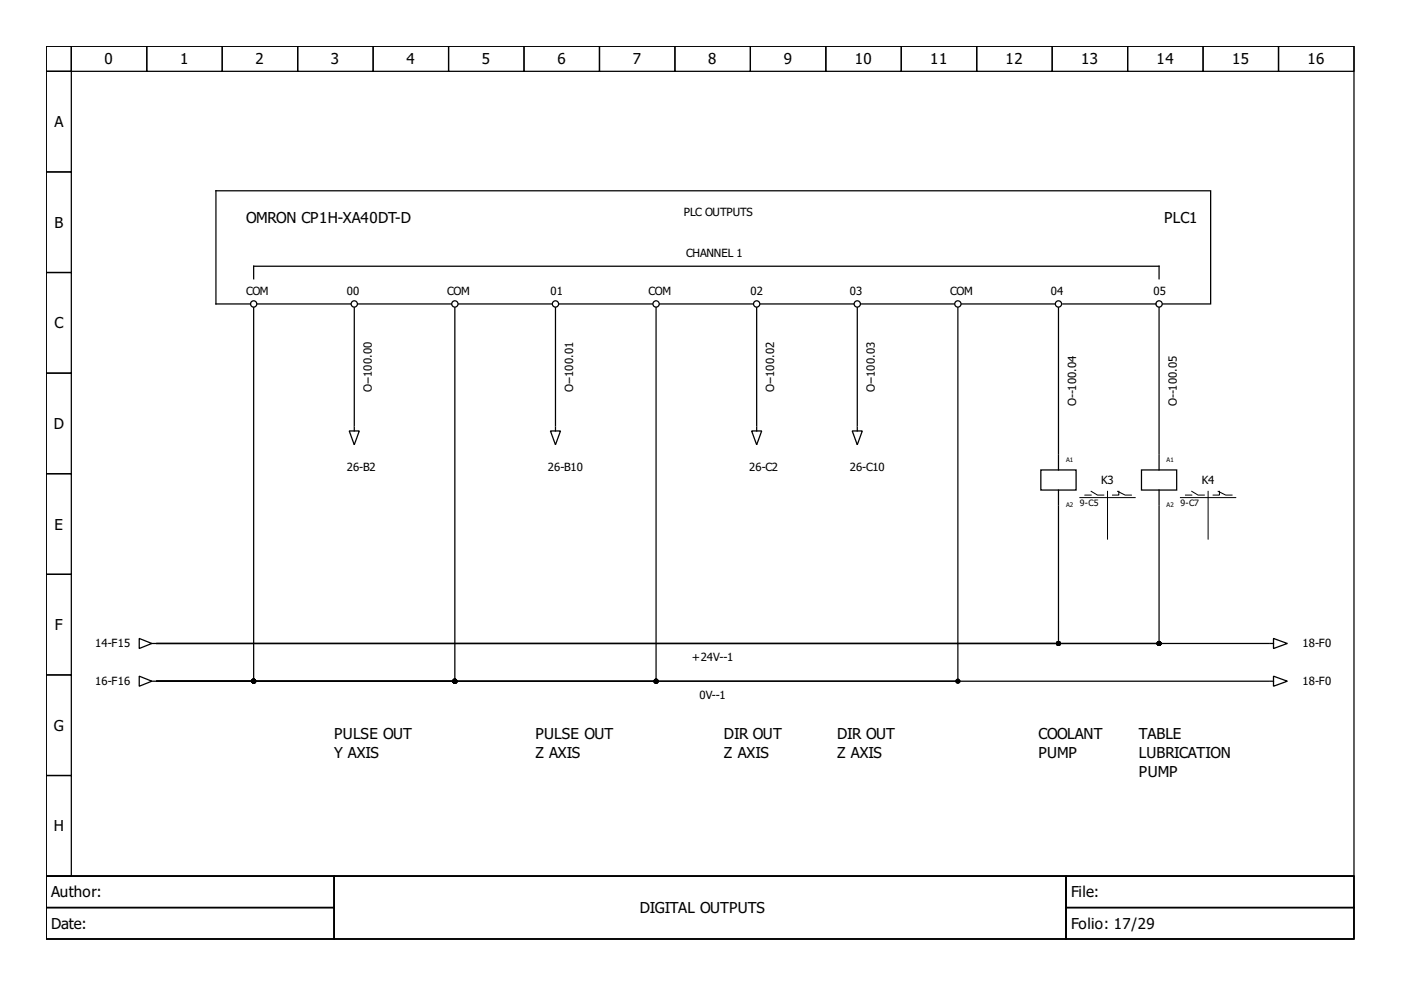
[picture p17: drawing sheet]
<svg xmlns="http://www.w3.org/2000/svg" width="297mm" height="210mm" viewBox="0 0 297 210" stroke-linecap="round" stroke-linejoin="round" font-family="sans-serif">
<defs><g id="words">
<g font-size="3.2">
<text x="22.2" y="13.7">0</text>
<text x="38.2" y="13.7">1</text>
<text x="54.2" y="13.7">2</text>
<text x="70.2" y="13.7">3</text>
<text x="86.2" y="13.7">4</text>
<text x="102.2" y="13.7">5</text>
<text x="118.2" y="13.7">6</text>
<text x="134.2" y="13.7">7</text>
<text x="150.2" y="13.7">8</text>
<text x="166.2" y="13.7">9</text>
<text x="181.2" y="13.7">10</text>
<text x="197.2" y="13.7">11</text>
<text x="213.2" y="13.7">12</text>
<text x="229.2" y="13.7">13</text>
<text x="245.2" y="13.7">14</text>
<text x="261.2" y="13.7">15</text>
<text x="277.2" y="13.7">16</text>
<text x="11.5" y="27">A</text>
<text x="52.2" y="47.4">OMRON CP1H-XA40DT-D</text>
<text x="246.8" y="47.4">PLC1</text>
<text x="11.5" y="48.3">B</text>
<text x="11.5" y="69.6">C</text>
<text x="11.4" y="91">D</text>
<text x="11.5" y="112.3">E</text>
<text x="11.7" y="133.6">F</text>
<text x="11.4" y="155">G</text>
<text x="70.8" y="156.7">PULSE OUT</text>
<text x="70.8" y="160.7">Y AXIS</text>
<text x="113.5" y="156.7">PULSE OUT</text>
<text x="113.5" y="160.7">Z AXIS</text>
<text x="153.5" y="156.7">DIR OUT</text>
<text x="153.5" y="160.7">Z AXIS</text>
<text x="177.5" y="156.7">DIR OUT</text>
<text x="177.5" y="160.7">Z AXIS</text>
<text x="220.2" y="156.7">COOLANT</text>
<text x="220.2" y="160.7">PUMP</text>
<text x="241.5" y="156.7">TABLE</text>
<text x="241.5" y="160.7">LUBRICATION</text>
<text x="241.5" y="164.7">PUMP</text>
<text x="11.4" y="176.3">H</text>
<text x="10.9" y="190.3">Author:</text>
<text x="227.1" y="190.3">File:</text>
<text x="10.9" y="197">Date:</text>
<text x="135.6" y="193.6">DIGITAL OUTPUTS</text>
<text x="227.1" y="197">Folio: 17/29</text>
</g>
<g font-size="2.4">
<text x="145" y="45.8">PLC OUTPUTS</text>
<text x="145.5" y="54.6">CHANNEL 1</text>
<text x="52.2" y="62.6">COM</text>
<text x="73.5" y="62.6">00</text>
<text x="94.8" y="62.6">COM</text>
<text x="116.7" y="62.6">01</text>
<text x="137.5" y="62.6">COM</text>
<text x="159.1" y="62.6">02</text>
<text x="180.2" y="62.6">03</text>
<text x="201.5" y="62.6">COM</text>
<text x="222.8" y="62.6">04</text>
<text x="244.5" y="62.6">05</text>
<text x="78.8" y="83.1" transform="rotate(-90 78.8 83.1)">O--100.00</text>
<text x="121.5" y="83.1" transform="rotate(-90 121.5 83.1)">O--100.01</text>
<text x="164.2" y="83.1" transform="rotate(-90 164.2 83.1)">O--100.02</text>
<text x="185.5" y="83.1" transform="rotate(-90 185.5 83.1)">O--100.03</text>
<text x="228.1" y="86" transform="rotate(-90 228.1 86)">O--100.04</text>
<text x="249.5" y="86" transform="rotate(-90 249.5 86)">O--100.05</text>
<text x="73.5" y="99.9">26-B2</text>
<text x="116.2" y="99.9">26-B10</text>
<text x="158.8" y="99.9">26-C2</text>
<text x="180.2" y="99.9">26-C10</text>
<text x="233.5" y="102.6">K3</text>
<text x="254.8" y="102.6">K4</text>
<text x="20.2" y="137.2">14-F15</text>
<text x="276.1" y="137.2">18-F0</text>
<text x="146.7" y="140.2">+24V--1</text>
<text x="20.2" y="145.2">16-F16</text>
<text x="148.3" y="148.2">0V--1</text>
<text x="276.1" y="145.2">18-F0</text>
</g>
<g font-size="1.9">
<text x="228.9" y="107.4">9-C5</text>
<text x="250.3" y="107.4">9-C7</text>
</g>
<g font-size="1.3">
<text x="226" y="98">A1</text>
<text x="247.3" y="98">A1</text>
<text x="226" y="107.6">A2</text>
<text x="247.3" y="107.6">A2</text>
</g>
</g></defs>
<g fill="none" stroke="#000" stroke-width=".27">
<path d="M9.8 9.8h277.3v176h-277.3zM9.8 9.8h5.3v5.3h-5.3zM9.8 15.1h5.3v21.4h-5.3zM15.1 9.8h16v5.3h-16zM31.1 9.8h16v5.3h-16zM47.1 9.8h16v5.3h-16zM63.1 9.8h16v5.3h-16zM79.1 9.8h16v5.3h-16zM95.1 9.8h16v5.3h-16zM111.1 9.8h16v5.3h-16zM127.1 9.8h16v5.3h-16zM143.1 9.8h16v5.3h-16z"/>
<path d="M159.1 9.8h16v5.3h-16zM175.1 9.8h16v5.3h-16zM191.1 9.8h16v5.3h-16zM207.1 9.8h16v5.3h-16zM223.1 9.8h16v5.3h-16zM239.1 9.8h16v5.3h-16zM255.1 9.8h16v5.3h-16zM271.1 9.8h16v5.3h-16zM9.8 36.5h5.3v21.3h-5.3zM9.8 57.8h5.3v21.3h-5.3zM53.8 59.1v-2.7h191.9v2.7M256.4 40.5h-210.6v23.9h7.3"/>
<path d="M256.7 40.5v23.9M9.8 79.1h5.3v21.3h-5.3zM53.8 65.2v79.2h-20.5M54.4 64.4h19.9M75.1 65.2v25.1M75.9 64.4h19.7M96.4 65.2v79.2h-63.1M97.2 64.4h19.8M117.8 65.2v25.1M118.6 64.4h19.7M139.1 65.2v79.2h-105.8M139.9 64.4h19.7"/>
<path d="M160.4 65.2v25.1M161.2 64.4h19.8M181.8 65.2v25.1M182.6 64.4h19.7M203.1 65.2v79.2h-169.8M203.9 64.4h19.7M224.4 65.2v31M225.3 64.4h19.8M245.7 65.2v31M246.5 64.4h9.9M74 91.4h2.2l-1.1 2.9zM75.1 90.6v.8"/>
<path d="M116.7 91.4h2.1l-1 2.9zM117.8 90.6v.8M159.4 91.4h2.1l-1.1 2.9zM160.4 90.6v.8M180.7 91.4h2.1l-1 2.9zM181.8 90.6v.8M220.7 99.6h7.4v4.3h-7.4zM224.4 96.4v3.2M242 99.6h7.5v4.3h-7.5zM245.7 96.4v3.2M9.8 100.4h5.3v21.4h-5.3zM224.4 103.9v3.2"/>
<path d="M224.4 107.4v29h-191.1M245.7 103.9v3.2M245.7 107.4v29h-212.4M9.8 121.8h5.3v21.3h-5.3zM29.5 135.4l2.7 1-2.7 1.1zM32.2 136.4h.8M33.3 136.4h235.6M269.2 136.4h.8M270 135.4l2.9 1-2.9 1.1zM9.8 143.1h5.3v21.3h-5.3zM29.5 143.4l2.7 1-2.7 1.1zM32.2 144.4h.8"/>
<path d="M33.3 144.4h235.6M269.2 144.4h.8M270 143.4l2.9 1-2.9 1.1zM9.8 164.4h5.3v21.4h-5.3zM9.8 185.8h277.3v13.3h-277.3zM9.8 185.8h61v6.6h-61zM9.8 192.4h61v6.7h-61zM70.8 185.8h155.2v13.3h-155.2zM226 185.8h61.1v6.6h-61.1zM226 192.4h61.1v6.7h-61.1z"/>
<circle cx="53.8" cy="64.4" r=".67"/>
<circle cx="75.1" cy="64.4" r=".67"/>
<circle cx="96.4" cy="64.4" r=".67"/>
<circle cx="117.8" cy="64.4" r=".67"/>
<circle cx="139.1" cy="64.4" r=".67"/>
<circle cx="160.4" cy="64.4" r=".67"/>
<circle cx="181.8" cy="64.4" r=".67"/>
<circle cx="203.1" cy="64.4" r=".67"/>
<circle cx="224.4" cy="64.4" r=".67"/>
<circle cx="245.7" cy="64.4" r=".67"/>
</g>
<path d="M228.9 105.5h11.8M230 105h1.3M231.3 104.2l1.4 .8h1.3M234.8 104.2v10.1M236.9 104.2l1.6 .8h1.4M237.2 104.2v.8h-1.3M250.3 105.5h11.7M251.3 105h1.4M252.7 104.2l1.3 .8h1.3M256.1 104.2v10.1M258.3 104.2l1.6 .8h1.3M258.5 104.2v.8h-1.3" fill="none" stroke="#000" stroke-width=".21"/>
<g fill="#000" stroke="#000" stroke-width=".27">
<circle cx="224.4" cy="136.4" r=".4"/>
<circle cx="245.7" cy="136.4" r=".4"/>
<circle cx="53.8" cy="144.4" r=".4"/>
<circle cx="96.4" cy="144.4" r=".4"/>
<circle cx="139.1" cy="144.4" r=".4"/>
<circle cx="203.1" cy="144.4" r=".4"/>
</g>
<use href="#words"/>
</svg>
